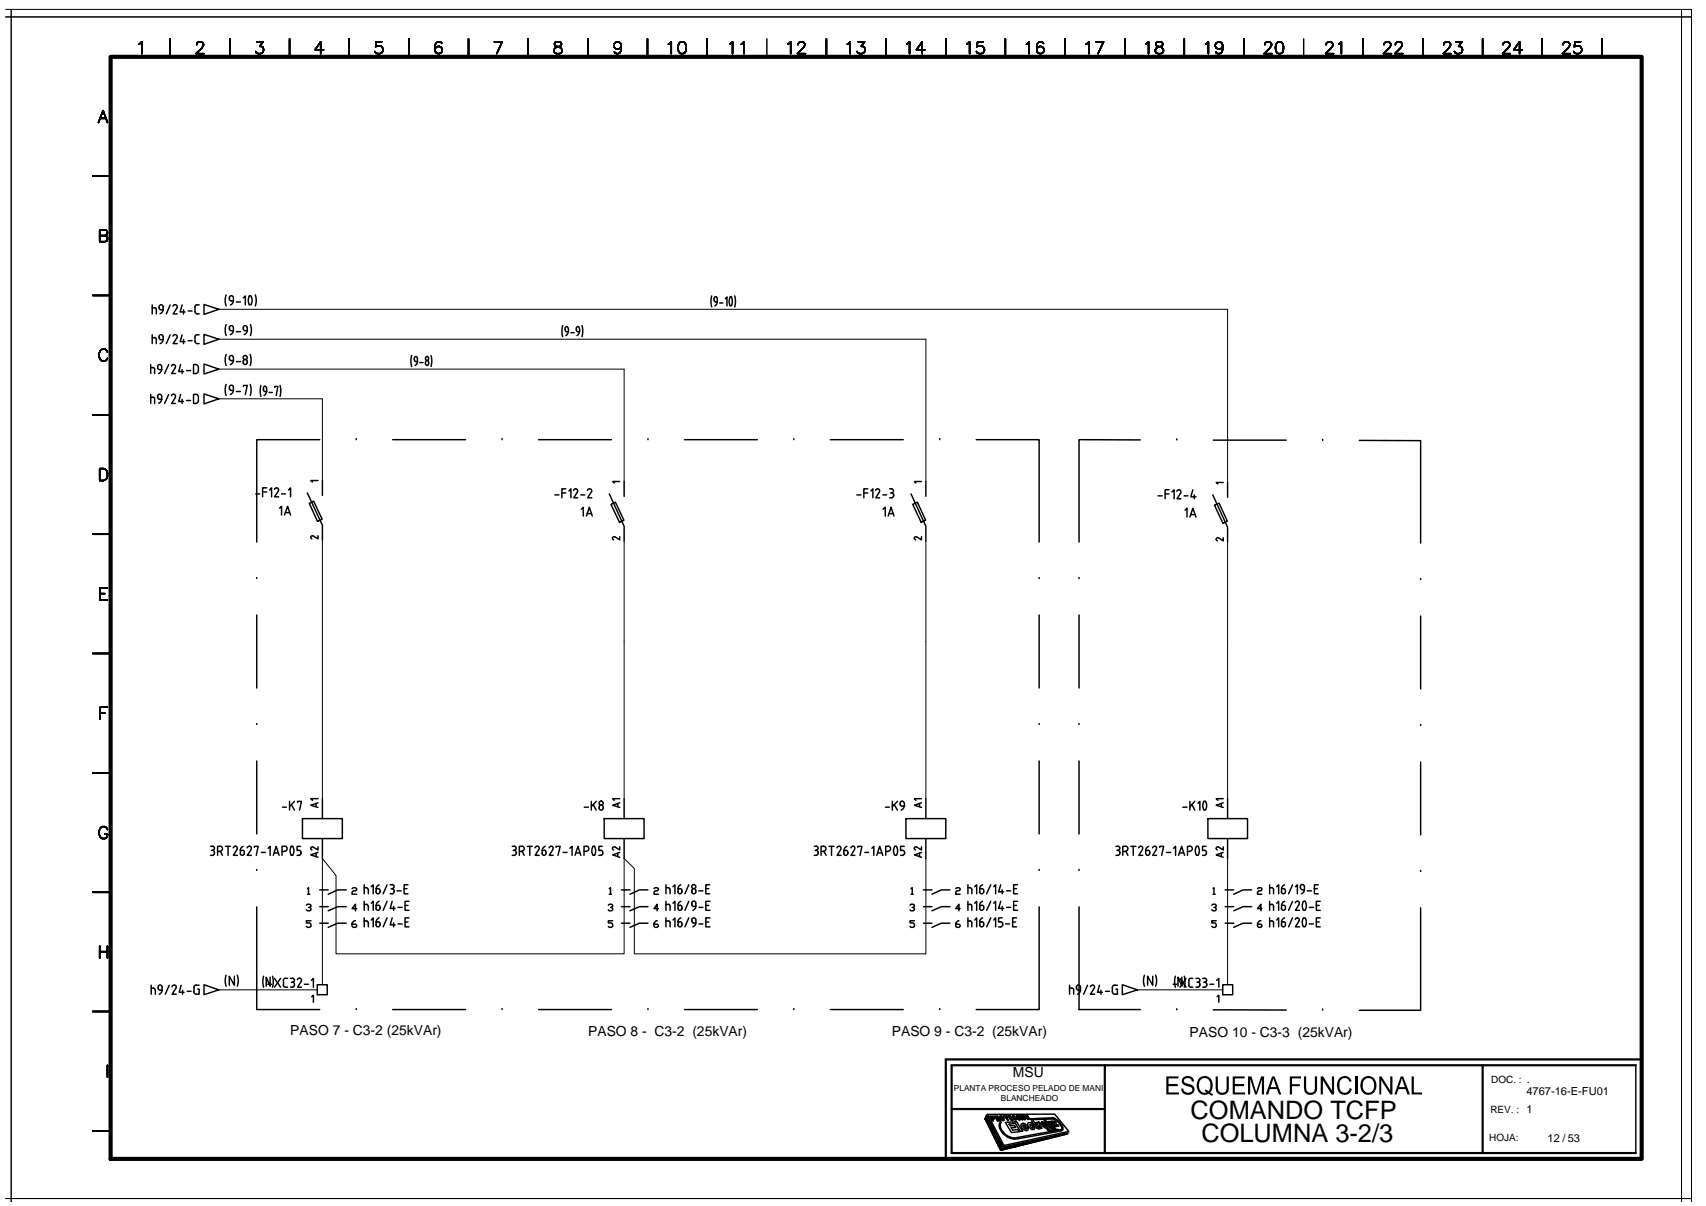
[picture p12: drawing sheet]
<svg xmlns="http://www.w3.org/2000/svg" width="297mm" height="210mm" viewBox="0 0 297 210" stroke-linecap="round" stroke-linejoin="round" font-family="sans-serif">
<defs><g id="words">
<g font-size="4.4">
<text x="207.3" y="194.7">COMANDO TCFP</text>
<text x="209.2" y="198.8">COLUMNA 3-2/3</text>
</g>
<g font-size="2.4">
<text x="50.5" y="180.1">PASO 7 - C3-2 (25kVAr)</text>
<text x="102.4" y="180.2">PASO 8 - C3-2 (25kVAr)</text>
<text x="155.3" y="180.2">PASO 9 - C3-2 (25kVAr)</text>
<text x="207.1" y="180.4">PASO 10 - C3-3 (25kVAr)</text>
<text x="176.4" y="187.4">MSU</text>
</g>
<g font-size="1.9">
<text x="265.8" y="190.6">4767-16-E-FU01</text>
<text x="269.5" y="198.7">12 / 53</text>
</g>
<g font-size="1.7">
<text x="259.6" y="188.5">DOC. : .</text>
<text x="259.5" y="193.7">REV. : 1</text>
<text x="259.3" y="198.6">HOJA:</text>
</g>
<g font-size="1.5">
<text x="166.1" y="189.9">PLANTA PROCESO PELADO DE MANI</text>
<text x="174.3" y="191.6">BLANCHEADO</text>
</g>
</g></defs>
<g fill="none" stroke="#000" stroke-width=".17">
<path d="M1 1.6h293.5v207.6M1.9 1.7v1.2h290.9v-1.2v1.2h1.7h-1.7v205.7h1.7h-1.7v.6v-.6h-290.9v.6v-.6h-.9h.9v-205.7h-.9h.9zM1.9 2.9h290.9v205.7h-290.9zM38.1 53.8h175.6v30.2M38.1 59h123.1v24.8M38.1 69.4h18v14.2M38.1 64.2h70.6v19.6M56.1 94v45M108.7 94.2v44.8M161.2 94.2v44.8M213.7 94.3v44.7M161.2 149.4v16.6h-50.8v-14.8l-1.7-1.8v16.6h-50.2v-13.6l-2.4-3v22"/>
<path d="M213.7 149.4v22M38.1 172.3h17.1M198 172.3h14.9"/>
</g>
<path d="M165.7 193h26.7M192.4 185.4v15.3M236.1 187.4v3.1M258.1 185.4v15.3M284.8 185.4h-119.1v15.3h119.1M285.8 184.4h-121.1v17.3" fill="none" stroke="#000" stroke-width=".38"/>
<g fill="none" stroke="#000" stroke-width=".25">
<path d="M24.2 7.7l.5-.4v2M29.6 6.8v3.1M34.2 7.8l.1-.3 .3-.2a.67 .67 0 0 1 .8 .4l-.3 .7-1 .9h1.4M40 6.8v3.1M44.7 7.3h1.1l-.6 .8a.66 .66 0 0 1 .7 .7 .66 .66 0 0 1-.9 .5h-.3l-.2-.3M50.4 6.8v3.1M56.3 8.7h-1.4l.9-1.4v2M60.8 6.8v3.1M66.5 7.3h-1l-.1 .9a.74 .74 0 0 1 1.1 0 .74 .74 0 0 1-.2 1.1 .74 .74 0 0 1-1-.3M71.2 6.8v3.1M76.9 7.6a.57 .57 0 0 0-.9-.2 1.57 1.57 0 0 0 0 1.9 .64 .64 0 0 0 1-.3 .64 .64 0 0 0-.5-.9 .64 .64 0 0 0-.8 .6M81.6 6.8v3.1"/>
<path d="M86.1 7.3h1.4l-1 2M91.9 6.8v3.1M96.6 7.4a.42 .42 0 0 0 .3 .7 .87 .87 0 0 1 .9 .9l-.1 .2a.83 .83 0 0 1-1.2-.2 .65 .65 0 0 1 .6-.8l.4-.1a.42 .42 0 0 0 .2-.7l-.3-.1zM102.4 6.8v3.1M108.2 8a.64 .64 0 0 1-.9 .5 .64 .64 0 0 1-.2-1 .64 .64 0 0 1 1 .1 1.97 1.97 0 0 1-.2 1.7 .64 .64 0 0 1-.9-.3M112.7 6.8v3.1M116.4 7.7l.5-.4v2M118.4 7.4a.66 .66 0 0 1 1 .3 1.77 1.77 0 0 1-.2 1.6 .73 .73 0 0 1-1-.3 1.73 1.73 0 0 1 .2-1.6zM123.1 6.8v3.1M127.1 7.7l.5-.4v2M129.1 7.7l.4-.4v2M133.5 6.8v3.1"/>
<path d="M137.2 7.7l.5-.4v2M138.9 7.8v-.1a.65 .65 0 0 1 1.1-.3 .51 .51 0 0 1 0 .7l-1.1 1.2h1.4M143.9 6.8v3.1M147.5 7.7l.5-.4v2M149.4 7.3h1.1l-.6 .8a.66 .66 0 0 1 .7 .7 .66 .66 0 0 1-.9 .5h-.3l-.2-.3M154.3 6.8v3.1M157.9 7.7l.5-.4v2M161 8.7h-1.4l1-1.4v2M164.7 6.8v3.1M168.3 7.7l.5-.4v2M171.2 7.3h-1l-.1 .9a.76 .76 0 0 1 1.1-.1 .76 .76 0 0 1 0 1.1 .76 .76 0 0 1-1.1 0l-.1-.2M175 6.8v3.1"/>
<path d="M178.7 7.7l.5-.4v2M181.7 7.6a.59 .59 0 0 0-.9-.2 1.57 1.57 0 0 0 0 1.9 .64 .64 0 0 0 .9-.3 .64 .64 0 0 0-.4-.9 .64 .64 0 0 0-.8 .6M185.4 6.8v3.1M189.1 7.7l.5-.4v2M190.8 7.3h1.4l-1 2M195.8 6.8v3.1M199.5 7.7l.5-.4v2M201.4 7.4l-.1 .4 .2 .3a.77 .77 0 0 1 .9 .2 .77 .77 0 0 1 0 .9 .85 .85 0 0 1-1.2-.2 .65 .65 0 0 1 .6-.8l.3-.1a.42 .42 0 0 0 .3-.7l-.3-.1zM206.2 6.8v3.1M209.9 7.7l.5-.4v2M212.9 8a.66 .66 0 0 1-.9 .5 .66 .66 0 0 1-.3-1 .66 .66 0 0 1 1.1 .1 1.97 1.97 0 0 1-.2 1.7 .62 .62 0 0 1-.9-.3M216.6 6.8v3.1"/>
<path d="M220.2 7.8l.1-.3 .3-.2a.67 .67 0 0 1 .8 .4l-.3 .7-1 .9h1.4M222.4 7.4a.66 .66 0 0 1 1 .3 1.77 1.77 0 0 1-.2 1.6 .68 .68 0 0 1-1-.3 1.56 1.56 0 0 1 .2-1.6zM227 6.8v3.1M230.9 7.8v-.1a.65 .65 0 0 1 1-.3 .51 .51 0 0 1 .1 .7l-1.2 1.2h1.4M233.1 7.7l.5-.4v2M237.4 6.8v3.1M241 7.8v-.1a.65 .65 0 0 1 1-.3l.2 .5-.3 .5-1 .9h1.4M243 7.8v-.1a.65 .65 0 0 1 1-.3 .51 .51 0 0 1 .1 .7l-1.2 1.2h1.4M247.8 6.8v3.1M251.4 7.8l.1-.3 .3-.2h.4a.53 .53 0 0 1 .3 .8l-1.2 1.2h1.3M253.4 7.3h1.2l-.6 .8a.66 .66 0 0 1 .6 .7 .66 .66 0 0 1-.9 .5h-.3l-.2-.3M258.1 6.8v3.1"/>
<path d="M261.7 7.8l.1-.3 .3-.2h.4a.53 .53 0 0 1 .3 .8l-1.2 1.2h1.4M265 8.7h-1.4l1-1.4v2M268.5 6.8v3.1M272.2 7.8v-.3l.3-.2a.67 .67 0 0 1 .8 .4l-.2 .7-1.1 .9h1.4M275.2 7.3h-1l-.1 .9a.76 .76 0 0 1 1.1-.1 .76 .76 0 0 1 0 1.1 .76 .76 0 0 1-1.1 0l-.1-.2M278.9 6.8v3.1M16.1 30.6h3.2M17.1 21.3l.8-2.1 .8 2.1M17.4 20.6h1M16.1 51.4h3.2M17.4 41h.8l.3-.1a.5 .5 0 0 0 0-.8l-.3-.1h-.8v2.1l1.1-.1a.55 .55 0 0 0 .2-.6 .55 .55 0 0 0-.5-.4M26.5 53.1v1.5"/>
<path d="M26.5 58.3v1.5M26.5 58.8h.4M26.5 53.6h.4M26.9 58.7l.3 .2v.9M26.9 53.5l.3 .4M27.2 53.9v.7M27.7 58.8l.2 .3h.1M27.7 53.4a.36 .36 0 0 1 .3-.4 .36 .36 0 0 1 .4 .4v.5M27.7 53.6l.2 .3h.1M27.7 53.4v.2M27.7 58.6v.2M28.1 59.1h.3"/>
<path d="M28.1 53.9h.3M28.4 58.6a.98 .98 0 0 1-.5 1.2M28.4 58.6a.36 .36 0 0 0-.4-.4 .36 .36 0 0 0-.3 .4M28.4 53.9a.78 .78 0 0 1-.5 .7M29.6 58.3l-.6 1.5M29.6 53.1l-.6 1.5M30.5 58.2l-.4 .3M30.5 53l-.4 .3M30.5 58.2a.36 .36 0 0 1 .3 .6l-.7 1h.8M30.5 53a.36 .36 0 0 1 .3 .6l-.7 1h.8M31.7 58.3l-.3 1.2h.8M31.7 53.1l-.3 1.2h.8"/>
<path d="M32 53.9v.7M32 59.1v.7M32.8 59.3h.6M32.8 54.1h.6M34 58.7v.9l.4 .2M34.4 58.2l-.4 .2v.2M34.4 53l-.4 .2v.3v.9l.4 .2M34.4 59.8h.3M34.4 58.3h.3M34.4 54.6h.3M34.4 53.1h.3M35.5 58.2l2.6 .8-2.6 .9z"/>
<path d="M35.5 53l2.6 .8-2.6 .9zM39.4 56.5l-.2 .8 .2 1.1M39.4 51.3l-.2 .8 .2 1.1M39.9 57.2l.2 .3 .2 .1M39.9 51.8a.36 .36 0 0 1 .4-.3 .36 .36 0 0 1 .3 .3v.6M39.9 52l.2 .3 .2 .1M40 51.8v.2M40 57.1v.1M40.3 57.6h.3M40.3 52.4h.3M40.6 57.1a.98 .98 0 0 1-.5 1.1M40.6 57a.36 .36 0 0 0-.3-.3 .36 .36 0 0 0-.4 .3"/>
<path d="M40.6 52.3a.78 .78 0 0 1-.5 .8M41.1 57.7h.8M41.1 52.6h.8M42.3 57.2l.2 .3 .6 .1M42.4 51.8l.3-.3v1.6M42.4 57.1v.1M43.1 57.1a.98 .98 0 0 1-.6 1.1M43.1 57a.36 .36 0 0 0-.4-.3 .36 .36 0 0 0-.4 .3M43.4 51.6a1.46 1.46 0 0 0 0 1.4M43.6 56.5l.2 .8-.2 1.1M43.7 51.6a1.08 1.08 0 0 1-.2 1.5l-.1-.1M43.7 51.6l-.2-.1-.1 .1"/>
<path d="M44.4 51.3l.2 .8-.2 1.1M98 56.7l-.2 .7 .2 1.2M98.4 57.4l.1 .3h.5M98.4 57.2v.2M98.9 57.7l-.2 .5-.2 .2M98.9 57.2l-.2-.4-.3 .4M99 57.2v.5M99.4 57.9h.5M100.3 57.4l.3 .3M100.4 57.2v.2M100.6 57.7h.3M100.9 57.7l-.2 .5-.2 .2"/>
<path d="M100.9 57.2l-.3-.4-.3 .4M100.9 57.2v.5M101.3 56.7l.2 .7-.2 1.2M123.9 51.5l-.1 .8 .1 1.1M124.3 52.2l.2 .3 .4 .1M124.3 52v.2M124.9 52.5l-.2 .6-.2 .1M124.9 52l-.3-.4-.3 .4M124.9 52v.5M125.3 52.7h.6M126.3 52l.3-.3v1.5M127.1 51.8a1.79 1.79 0 0 0 0 1.4"/>
<path d="M127.4 51.8a1.29 1.29 0 0 1-.2 1.4l-.1-.1M127.4 51.7l-.2-.1-.1 .1M127.9 51.5l.2 .8-.2 1.1M16.1 72.2h3.2M18.7 61.3l-.3-.4a1 1 0 0 0-1.2 .4 1 1 0 0 0 .2 1.3l.4 .3h.4l.5-.6M26.2 63.4v1.6M26.2 68.7v1.5M26.2 69.2h.4M26.2 64h.4M26.6 69.1l.3 .3M26.6 64l.3 .3M26.9 64.3v.7"/>
<path d="M26.9 69.5v.7M27.4 69.1l.2 .3 .2 .1M27.4 63.8a.36 .36 0 0 1 .4-.4 .36 .36 0 0 1 .4 .4v.5M27.4 64l.1 .2 .3 .1M27.5 63.8v.2M27.5 69v.2M27.8 69.5h.4M27.8 64.3h.4M28.2 69.4a.78 .78 0 0 1-.6 .8M28.2 69a.36 .36 0 0 0-.4-.4 .36 .36 0 0 0-.4 .4M28.2 64.3a.78 .78 0 0 1-.6 .7M28.2 69v.5"/>
<path d="M29.4 68.7l-.7 1.5M29.4 63.4l-.7 1.6M29.9 68.9a.36 .36 0 0 1 .5-.3 .36 .36 0 0 1 .1 .6M29.9 63.7a.36 .36 0 0 1 .5-.2 .36 .36 0 0 1 .1 .5l-.6 1h.7M30.5 69.2l-.6 1h.7M31.5 68.7l-.4 1.2h.9M31.5 63.4l-.4 1.3h.9M31.7 64.3v.7M31.7 69.5v.7M32.5 69.7h.7M32.5 64.5h.7M34.1 68.6l.2 .1 .2 .4"/>
<path d="M34.1 63.4l.4 .3v.8M34.1 68.7h-.4v1.5h.4M34.1 63.4h-.4v1.6h.4M34.5 69.1v.9l-.4 .2M34.5 64.5v.3l-.4 .2M35.5 68.6l2.6 .8-2.6 .9zM35.5 63.4l2.6 .8-2.6 .9zM39.4 66.9l-.2 .8 .2 1.1M39.4 61.7l-.2 .8 .2 1.1M39.9 67.6l.2 .3h.2M39.9 62.2a.36 .36 0 0 1 .4-.3 .36 .36 0 0 1 .3 .3v.5M39.9 62.4l.2 .3 .2 .1"/>
<path d="M40 62.3v.1M40 67.4v.2M40.3 68h.3M40.3 62.8h.3M40.6 67.9a.78 .78 0 0 1-.5 .8M40.6 67.4a.36 .36 0 0 0-.3-.4 .36 .36 0 0 0-.4 .4M40.6 62.7a.78 .78 0 0 1-.5 .7M40.6 67.4v.5M41.1 68.1h.8M41.1 62.9h.8M42.3 63.1a.36 .36 0 0 0 .4 .3 .36 .36 0 0 0 .4-.3M42.4 67.3v-.2h.7l-.4 1.6"/>
<path d="M42.4 62.9v.2M43.1 62.9a.36 .36 0 0 0-.4-.3 .36 .36 0 0 0-.4 .3M43.1 62.9v.2M43.6 66.9l.1 .8-.1 1.1M43.6 61.7l.1 .8-.1 1.1M45.4 67.1l-.1 .7 .1 1.2M45.8 67.8l.2 .3h.4M45.9 67.6v.2M46.4 68.1l-.2 .6-.2 .1M46.4 67.6l-.3-.4-.3 .4M46.4 67.6v.5M46.9 68.3h.5"/>
<path d="M47.8 67.4v-.1h.6l-.3 1.5M48.8 67.1l.1 .7-.1 1.2M55.7 76.5h-11v17.8M62 76.5h.1M68.4 76.5h12.7M71.7 61.9l-.2 .7 .2 1.2M72.7 62.9l-.2 .5-.2 .2M72.7 62.9l-.1-.8a.43 .43 0 0 0-.5 .4 .43 .43 0 0 0 .3 .4h.3M73.1 63.1h.6M74.1 63.3l.3 .3 .2-.3M74.1 63.1v.2M74.6 63.1l-.2-.4-.3 .4"/>
<path d="M74.6 63.1v.2M75 61.9l.2 .7-.2 1.2M87.4 76.5h.1M93.8 76.5h12.7M112.8 76.5h.1M119.2 76.5h12.7M138.2 76.5h.1M144.6 76.5h12.7M163.6 76.5h.1M170 76.5h10.9v17.8M198.5 76.6l-10.6-.1v17.8M204.9 76.6h.1"/>
<path d="M211.2 76.6h12.7M230.3 76.7h.1M236.7 76.7h10.7v17.8M16.1 93h3.2M17.4 81.6h.6a1.11 1.11 0 0 1 .7 1 1.11 1.11 0 0 1-.7 1h-.6zM44.5 86h.7M45.7 85.6h.7M46.4 84.9h-.7v1.6M46.9 85.3l.4-.4v1.6M47.8 85.2a.36 .36 0 0 1 .5-.3 .36 .36 0 0 1 .2 .6M48.5 85.5l-.7 1h.7M48.7 88.5l.3-.4v1.5"/>
<path d="M49 86h.7M49.5 89.6l.6-1.5 .5 1.5M49.7 89.2h.7M50.2 85.3l.4-.4v1.6M53.5 85.8l2.6 5.6v2.6M53.8 87.6l.8-.4 1.5 3.2-.8 .3zM54.1 93.5l.2 .3M55.4 93.2v.6l-.9-.5a.28 .28 0 0 0-.4 .2M55.4 83.6h-1.3l.3 .3M56.1 83.6v2.6M96.6 86.1h.7M97.8 85.8h.7"/>
<path d="M98.5 85.1h-.7v1.5M99.1 85.5l.3-.4v1.5M100.2 85.1a.36 .36 0 0 1 .3 .5l-.6 1h.7M100.2 85.1l-.3 .2M101.1 86.1h.7M101.2 88.6l.4-.3v1.5M102.1 89.8l.5-1.5 .5 1.5M102.2 89.4h.8M102.6 85.1l-.3 .2M102.7 85.1a.36 .36 0 0 1 .3 .5M103 85.6l-.7 1h.7M106.1 86l2.6 5.6v2.6"/>
<path d="M106.4 87.8l.7-.4 1.5 3.1-.7 .4zM107.1 93.5a.28 .28 0 0 0-.5 .2l.2 .3M107.9 93.4v.6l-.8-.5M107.9 83.8h-1.2l.2 .3M108.7 83.8v2.6M149.2 86.1h.7M150.4 85.8h.7M151.1 85.1h-.7v1.5M151.6 85.5l.4-.4v1.5M152.5 85.3a.36 .36 0 0 1 .4-.2 .36 .36 0 0 1 .2 .5M153.1 85.6l-.6 1h.7M153.7 86.1h.7"/>
<path d="M153.8 88.6l.3-.3v1.5M154.6 89.8l.6-1.5 .5 1.5M154.8 89.4h.7M154.9 85.1h.3a.37 .37 0 0 1 .4 .4 .37 .37 0 0 1-.5 .3M155.2 85.8h.2l.2 .3M155.6 86.3l-.2 .3h-.5M155.6 86.1v.2M158.6 86l2.6 5.6v2.6M158.9 87.8l.8-.4 1.5 3.1-.8 .4zM159.2 93.7l.2 .3M159.6 93.5a.28 .28 0 0 0-.4 .2M160.4 93.4v.6l-.8-.5"/>
<path d="M160.4 83.8h-1.2l.3 .3M161.2 83.8v2.6M201.6 86.3h.8M202.9 86h.6M203.5 85.2h-.6v1.6M204 85.6l.4-.4v1.6M204.9 85.5a.36 .36 0 0 1 .5-.2 .36 .36 0 0 1 .2 .5M205.6 85.8l-.7 1h.7M206.2 86.3h.6M206.3 88.8l.4-.3v1.5M207.2 90l.5-1.5 .5 1.5M207.3 89.6h.8"/>
<path d="M207.7 85.2l-.4 1.3h.9M207.9 86.1v.7M211.2 86.1l2.5 5.7v2.5M211.5 87.9l.8-.3 1.4 3.1-.8 .4zM213 93.6v.5l-.8-.5a.28 .28 0 0 0-.4 .3l.2 .2M213 84h-1.2l.2 .2M213.7 84v2.6M16.1 113.7h3.2M17.4 103.3h.8M18.7 102.3h-1.3v2.1h1.3M44.7 100.7h.1M44.7 107v12.7"/>
<path d="M180.9 100.7h.1M180.9 107v12.7M187.9 100.7h.1M187.9 107v12.7M247.4 100.9h.1M247.4 107.2v12.7M16.1 134.5h3.2M17.4 124.1h.8M18.7 123.1h-1.3v2.1M44.7 126.1h.1M44.7 132.4v12.7M50.4 139.5v1.5"/>
<path d="M51.3 139.5l-.9 .9M51.8 139.6v-.1h.7l-.3 1.5M55 139.9v.5M55.4 139.7l-1.3 .5 1.3 .3M55.4 139h-1.3l.3 .3M56.1 139v3.5M103 139.5v1.5M103.8 139.5l-.8 .9M107.6 139.9v.5M107.9 139.7l-1.2 .5 1.2 .3M107.9 139h-1.2l.2 .3M108.7 139v3.5"/>
<path d="M155.4 139.5v1.5M156.3 139.5l-.9 .9M156.7 140l.2 .3h.6M156.8 139.8v.2M157.4 139.8a.36 .36 0 0 0-.3-.4 .36 .36 0 0 0-.4 .4M157.5 139.8v.5M160.1 139.9v.5M160.4 139.7l-1.2 .5 1.2 .3M160.4 139h-1.2l.3 .3M161.2 139v3.5M180.9 126.1h.1M180.9 132.4v12.7"/>
<path d="M187.9 126.1h.1M187.9 132.4v12.7M207.2 139.5v1.5M208 139.5l-.8 .9M208.6 139.8l.3-.3v1.5M209.6 139.5l.1-.1a1.03 1.03 0 0 1 0 1.6l-.1-.1M209.6 139.5a1.46 1.46 0 0 0 0 1.4M212.6 139.9v.5M213 139.7l-1.2 .5 1.2 .3M213 139h-1.2l.2 .3M213.7 139v3.5M247.4 126.3h.1"/>
<path d="M247.4 132.6v12.7M16.1 155.3h3.2M18.7 144.4l-.3-.4a1 1 0 0 0-1.2 .4 1 1 0 0 0 .2 1.3l.4 .3h.4a.69 .69 0 0 0 .5-.9h-.5M36.7 147.3h.3M36.8 148h.2M37 147.3a.36 .36 0 0 1 .3 .3 .36 .36 0 0 1-.3 .4 .45 .45 0 0 1 .3 .4 .45 .45 0 0 1-.3 .5h-.3M37.9 148.2h.4M38.3 147.3a.44 .44 0 0 1 .4 .4 .44 .44 0 0 1-.4 .5M38.3 147.3h-.4v1.6M38.4 148.2l.3 .7M39.2 147.3h.9M39.7 147.3v1.6"/>
<path d="M41 147.3a.36 .36 0 0 1 .3 .5M41 147.3l-.4 .3M41.3 147.9l-.7 1h.7M42.2 148a.41 .41 0 0 1 .3 .6 .41 .41 0 0 1-.6 .1l-.1-.2M42.2 148h-.3v.5M42.3 147.3l-.4 .4-.1 .3M43.4 147.3l-.4 .3M43.4 147.3a.36 .36 0 0 1 .3 .5M43.7 147.9l-.6 1h.7M44.3 147.5v-.2h.7l-.4 1.6M44.7 151.5h.1M44.7 157.8v17.9h11"/>
<path d="M45.5 148.4h.7M46.7 147.6l.3-.3v1.6M47.6 148.9l.5-1.6 .5 1.6M47.7 148.4h.8M49.1 148.2h.5M49.2 140.5h.7M49.6 147.3a.44 .44 0 0 1 .4 .4 .44 .44 0 0 1-.4 .5M49.6 147.3h-.5v1.6M50.7 147.4a1.46 1.46 0 0 0 0 1.4M50.7 140l.6 1M51 147.4a1.08 1.08 0 0 1-.2 1.5l-.2-.1M51 147.4l-.2-.1-.2 .1"/>
<path d="M52 148a.45 .45 0 0 1 .4 .4 .45 .45 0 0 1-.4 .5h-.3M52.3 147.3h-.6v.7h.4M52.7 142.5h6.9v3.5h-6.9zM53.3 157.6l.3-.2h.3l.2 .2v.2l-.4 .1M53.6 154.7l.1-.2v1.1M53.6 155.6h.3M53.9 157.9l.2 .2v.3l-.2 .1h-.3l-.3-.1M55 148.5v.6M55.4 148.4l-1.3 .4 1.3 .4M55.4 147.4v.5l-.9-.5a.28 .28 0 0 0-.4 .3l.2 .2M55.7 154.9h1.5M55.7 157.8h1.5"/>
<path d="M56.1 146v3.4M60.3 154.9h-1.5l-1.6 .7M60.3 157.8h-1.5l-1.6 .7M61.3 154.7l.2-.2h.4l.2 .2v.2l-.2 .2h-.4l-.2 .2v.3h.8M62.1 158.1h-.8l.6-.7v1.1M63.4 154.5h.4M63.4 157.4h.4M63.4 154v1.6M63.4 156.9v1.5M63.4 159.8v1.5M63.8 154.5l.3 .3M63.8 157.4l.3 .3"/>
<path d="M64.1 154.8v.8M64.1 157.7v.7M64.6 154.3l.4-.3v1.6M64.6 157.2l.4-.3v1.5M65.4 155.2a.36 .36 0 0 0 .4 .4 .36 .36 0 0 0 .4-.4M65.4 158.1a.36 .36 0 0 0 .4 .3 .36 .36 0 0 0 .4-.3M65.5 157.6h.5l.2 .3M65.5 157.6v.5M66 154l-.4 .4-.1 .3M66 156.9l-.4 .4-.1 .3M66 159.8l-.4 .4-.1 .2M66.2 155l-.2-.3h-.5v.5"/>
<path d="M66.2 155.1v.1M66.2 157.9v.2M67.4 154l-.7 1.6M67.4 156.9l-.7 1.5M67.4 159.8l-.7 1.5M67.9 154h.4M67.9 155.6h.4M68.1 154.7h.2M68.3 154a.36 .36 0 0 1 .3 .3 .36 .36 0 0 1-.3 .4 .41 .41 0 0 1 .3 .5M68.3 156.9l-.4 1.2h.9M68.3 159.8l-.4 1.2h.9M68.5 157.8v.6"/>
<path d="M68.6 155.2v.2l-.3 .2M69.1 155.1h.8M69.3 157.9h.7M70.4 154.7h.5M70.5 157.6h.5M71 154h-.6v1.6h.6M71.2 156.9h-.7v1.5h.7M71.2 159.8h-.7v1.5h.7M89.2 147.3h.3M89.2 148.9h.3M89.4 148h.1M89.5 147.3a.36 .36 0 0 1 .4 .3 .36 .36 0 0 1-.4 .4h.2l.2 .3"/>
<path d="M89.9 148.5l-.1 .2-.3 .2M89.9 148.4v.1M90.4 148.2h.4M90.8 147.3a.44 .44 0 0 1 .5 .4 .44 .44 0 0 1-.5 .5M90.8 147.3h-.4v1.6M90.9 148.2l.4 .7M91.8 147.3h.9M92.2 147.3v1.6M93.5 147.3l-.4 .3M93.5 147.3a.36 .36 0 0 1 .3 .5M93.8 147.9l-.6 1h.7M94.7 148a.41 .41 0 0 1 .4 .6 .41 .41 0 0 1-.7 .1v-.2"/>
<path d="M94.7 148h-.3v.5M94.9 147.3l-.4 .4-.1 .3M95.9 147.3a.36 .36 0 0 1 .4 .5M96 147.3l-.4 .3M96.3 147.9l-.7 1h.7M96.8 147.5v-.2h.7l-.3 1.6M98 148.4h.7M99.2 147.6l.4-.3v1.6M100.1 148.9l.5-1.6 .5 1.6M100.3 148.4h.7M101.7 148.2h.4M101.7 140.5h.7"/>
<path d="M102.1 147.3a.44 .44 0 0 1 .4 .4 .44 .44 0 0 1-.4 .5M102.1 147.3h-.4v1.6M103.2 147.4a1.08 1.08 0 0 0 .2 1.5l.2-.1M103.3 140l.5 1M103.5 147.4a1.46 1.46 0 0 1 0 1.4M103.6 147.4l-.2-.1-.2 .1M104.4 140.5v.2M104.6 148a.45 .45 0 0 1 .3 .4 .45 .45 0 0 1-.3 .5h-.3M104.9 147.3h-.6v.7h.3M105 140.5a.36 .36 0 0 0-.3-.4 .36 .36 0 0 0-.4 .4M105 140.5a.37 .37 0 0 1-.2 .5 .37 .37 0 0 1-.5-.4M105.2 142.5h6.9v3.5h-6.9z"/>
<path d="M105.9 157.6l.2-.2h.4l.2 .2v.2l-.4 .1M106.1 154.7l.2-.2v1.1M106.1 155.6h.4M106.5 157.9l.2 .2v.3l-.2 .1h-.4l-.2-.1M107.1 147.4a.29 .29 0 0 0-.5 .3l.2 .2M107.6 148.5v.6M107.9 148.4l-1.2 .4 1.2 .4M107.9 147.4v.5l-.8-.5M108.2 154.9h1.5M108.2 157.8h1.5M108.7 146v3.4M112.8 154.9h-1.5l-1.6 .7"/>
<path d="M112.8 157.8h-1.5l-1.6 .7M113.9 154.7l.1-.2h.4l.2 .2v.2l-.2 .2h-.4l-.1 .2v.3h.7M114.6 158.1h-.7l.5-.7v1.1M116 154.5h.4M116 157.4h.4M116 154v1.6M116 156.9v1.5M116 159.8v1.5M116.4 154.5l.2 .2 .1 .9M116.4 157.4l.2 .1 .1 .9M117.2 154.3l.3-.3v1.6M117.2 157.2l.3-.3v1.5"/>
<path d="M118 155.2a.36 .36 0 0 0 .4 .4 .36 .36 0 0 0 .3-.4M118 158.1a.41 .41 0 0 0 .5 .3 .41 .41 0 0 0 .3-.5 .41 .41 0 0 0-.4-.3h-.3v.5M118.1 155.2v-.5l.6 .1v.4M118.5 154l-.4 .4-.1 .3M118.5 156.9l-.4 .4-.1 .3M118.5 159.8l-.4 .4-.1 .2M119.9 154l-.6 1.6M119.9 156.9l-.6 1.5M119.9 159.8l-.6 1.5M120.4 155a.38 .38 0 0 1 .5-.3 .38 .38 0 0 1 .3 .5M120.4 155.2a.36 .36 0 0 0 .4 .4 .36 .36 0 0 0 .4-.4M120.4 157.4l.1 .2 .3 .2"/>
<path d="M120.5 155.1v.1M120.5 157.2v.2M120.8 157.8h.4M121.2 157.2a1.01 1.01 0 0 1-.6 1.2M121.2 157.2a.36 .36 0 0 0-.4-.4 .36 .36 0 0 0-.4 .4M121.7 155.1h.7M121.7 157.9h.7M122.9 154.7h.5M122.9 157.6h.5M123.6 154h-.7v1.6h.7M123.6 156.9h-.7v1.5h.7M123.6 159.8h-.7v1.5h.7"/>
<path d="M141.8 147.3h.3M141.8 148.9h.3M141.9 148h.2M142.1 147.3a.36 .36 0 0 1 .4 .3 .36 .36 0 0 1-.4 .4 .45 .45 0 0 1 .4 .4 .45 .45 0 0 1-.4 .5M143 148.2h.4M143.4 147.3a.44 .44 0 0 1 .4 .4 .44 .44 0 0 1-.4 .5M143.4 147.3h-.4v1.6M143.5 148.2l.3 .7M144.4 147.3h.8M144.8 147.3v1.6M146.1 147.3a.36 .36 0 0 1 .3 .5M146.1 147.3l-.4 .3"/>
<path d="M146.4 147.9l-.6 1h.6M146.9 148.5a.36 .36 0 0 0 .4 .4 .36 .36 0 0 0 .3-.4M147.3 148l.2 .1 .1 .2M147.3 148h-.4v.5M147.5 147.3l-.3 .2-.3 .5M147.7 148.4v.1M148.5 147.3a.36 .36 0 0 1 .3 .5M148.5 147.3l-.4 .3M148.8 147.9l-.6 1h.6M149.4 147.5v-.2h.7l-.4 1.6M150.6 148.4h.7M151.8 147.6l.3-.3v1.6"/>
<path d="M152.7 148.9l.5-1.6 .5 1.6M152.8 148.4h.7M154.2 140.5h.7M154.2 148.2h.4M154.6 147.3a.44 .44 0 0 1 .5 .4 .44 .44 0 0 1-.5 .5M154.6 147.3h-.4v1.6M155.7 140l.6 1M155.7 147.4a1.08 1.08 0 0 0 .2 1.5l.1-.1a1.27 1.27 0 0 0 .1-1.4M156.1 147.4l-.2-.1-.2 .1M157.1 148h.2l.2 .3M157.4 147.3h-.6v.7h.3M157.4 140.3a.78 .78 0 0 1-.5 .7"/>
<path d="M157.5 148.5l-.2 .3-.5 .1M157.5 148.4v.1M157.7 142.5h7v3.5h-7zM158.5 157.6l.1-.2h.4l.2 .2v.2l-.4 .1M158.6 154.7l.2-.2v1.1M158.6 155.6h.4M159 157.9l.2 .2v.3l-.2 .1h-.4l-.1-.1M159.2 147.7l.2 .2M159.6 147.4a.28 .28 0 0 0-.4 .3M160.1 148.5v.6M160.4 148.4l-1.2 .4 1.2 .4M160.4 147.4v.5l-.8-.5"/>
<path d="M160.8 154.9h1.5M160.8 157.8h1.5M161.2 146v3.4M165.4 154.9h-1.5l-1.6 .7M165.4 157.8h-1.5l-1.6 .7M166.4 154.7l.2-.2h.4l.2 .2v.2l-.2 .2h-.4l-.2 .2v.3h.8M167.2 158.1h-.8l.6-.7v1.1M168.5 154.5l.7 .2v.9M168.5 157.4h.4M168.5 154v1.6M168.5 156.9v1.5M168.5 159.8v1.5"/>
<path d="M168.9 157.4l.3 .1v.9M169.7 154.3l.4-.3v1.6M169.7 157.2l.4-.3v1.5M170.6 155.2a.36 .36 0 0 0 .3 .4 .36 .36 0 0 0 .4-.4M170.6 158.1a.41 .41 0 0 0 .4 .3 .41 .41 0 0 0 .4-.5 .41 .41 0 0 0-.5-.3h-.3v.5M170.6 155.2v-.5l.6 .1 .1 .4M171.1 154l-.3 .2-.2 .5M171.1 156.9l-.3 .1-.2 .6M171.1 159.8l-.3 .1-.2 .5M172.5 154l-.7 1.6M172.5 156.9l-.7 1.5M172.5 159.8l-.7 1.5"/>
<path d="M173 154.3l.4-.3v1.6M173 157.2l.4-.3v1.5M174.2 154l-.3 1.2h.9M174.2 156.9l-.3 1.2h.9M174.5 159.8h-.6v.7h.3M174.5 154.9v.7M174.5 157.8v.6M175.3 155.1h.7M175.3 157.9h.7M176.5 154.7h.5M176.5 157.6h.5M177 159.8h-.7v1.5h.7"/>
<path d="M177.2 154h-.7v1.6h.7M177.2 156.9h-.7v1.5h.7M180.9 151.5h.1M180.9 157.8v17.9h-10.9M187.9 151.5h.1M187.9 157.8v17.9h10.6M194.3 147.3h.3M194.3 148.9h.3M194.5 148h.1M194.6 147.3a.36 .36 0 0 1 .4 .3 .36 .36 0 0 1-.4 .4 .45 .45 0 0 1 .4 .4 .45 .45 0 0 1-.4 .5M195.5 148.2h.5M195.9 147.3a.44 .44 0 0 1 .5 .4 .44 .44 0 0 1-.5 .5"/>
<path d="M196 147.3h-.5v1.6M196 148.2l.4 .7M196.9 147.3h.9M197.3 147.3v1.6M198.6 147.3a.36 .36 0 0 1 .3 .5M198.6 147.3l-.3 .3M198.9 147.9l-.6 1h.7M199.8 148a.41 .41 0 0 1 .4 .6 .41 .41 0 0 1-.7 .1v-.7h.4M200 147.3l-.3 .2-.2 .5M201 147.3a.36 .36 0 0 1 .3 .5M201 147.3l-.3 .3M201.3 147.9l-.6 1h.7"/>
<path d="M201.9 147.5v-.2h.7l-.3 1.6M203.1 148.4h.7M204.3 147.6l.4-.3v1.6M205.2 148.9l.5-1.6 .5 1.6M205.4 148.4h.7M206 140.5h.7M206.8 148.2h.4M207.2 147.3a.44 .44 0 0 1 .4 .4 .44 .44 0 0 1-.4 .5M207.2 147.3h-.4v1.6M207.5 140l.5 1M208.3 147.4a1.08 1.08 0 0 0 .2 1.5l.1-.1a1.27 1.27 0 0 0 .1-1.4M208.7 147.4l-.2-.1-.2 .1"/>
<path d="M209.4 148.9h.3M209.7 148a.45 .45 0 0 1 .4 .4 .45 .45 0 0 1-.4 .5M210 147.3h-.6v.7h.3M210.3 142.5h6.9v3.5h-6.9zM211 157.6l.2-.2h.4l.2 .2v.2l-.4 .1M211.2 154.7l.2-.2v1.1M211.2 155.6h.4M211.6 157.9l.2 .2-.2 .4h-.4l-.2-.1M212.6 148.5v.6M213 148.4l-1.2 .4 1.2 .4M213 147.4v.5l-.8-.5a.28 .28 0 0 0-.4 .3l.2 .2M213.3 154.9h1.5"/>
<path d="M213.3 157.8h1.5M213.7 146v3.4M217.9 154.9h-1.4l-1.7 .7M217.9 157.8h-1.4l-1.7 .7M218.9 154.7l.3-.2h.3l.2 .2-.2 .4h-.3l-.3 .2v.3h.8M219.7 158.1h-.8l.6-.7v1.1M221.1 154.5l.6 .2v.9M221.1 154v1.6M221.1 156.9v1.5M221.1 159.8v1.5M221.1 157.4h.3M221.4 157.4l.3 .1v.9"/>
<path d="M222.3 154.3l.3-.3v1.6M222.3 157.2l.3-.3v1.5M223.1 155.2a.36 .36 0 0 0 .4 .4 .36 .36 0 0 0 .3-.4M223.1 155.2v-.5l.6 .1 .1 .4M223.1 157.6h.4a.41 .41 0 0 1 .3 .5 .41 .41 0 0 1-.7 .2v-.2M223.1 157.6v.5M223.7 154l-.3 .2-.3 .5M223.7 156.9l-.3 .1-.3 .6M223.7 159.8l-.3 .1-.3 .5M225 154l-.6 1.6M225 156.9l-.6 1.5M225 159.8l-.6 1.5"/>
<path d="M225.6 154.3l.3-.3v1.6M225.9 156.8a.36 .36 0 0 1 .3 .6M225.9 156.9l-.4 .2M226.2 157.4l-.6 1h.7M226.4 154.5l.2 .3h.2M226.4 154.3v.2M226.8 154.9h.3M226.9 157a1.08 1.08 0 0 0 .2 1.4h.1a1.27 1.27 0 0 0 .1-1.4M226.9 159.8h.2a1.03 1.03 0 0 1 0 1.5h-.1a1.27 1.27 0 0 1-.1-1.5zM227.1 154.3a1.01 1.01 0 0 1-.5 1.3M227.1 154.3a.36 .36 0 0 0-.3-.3 .36 .36 0 0 0-.4 .3M227.3 156.9l-.2-.1-.2 .1"/>
<path d="M227.6 155.1h.7M228 157.9h.7M228.9 154.7h.5M229.2 157.6h.5M229.5 154h-.6v1.6h.6M229.9 156.9h-.7v1.5h.7M229.9 159.8h-.7v1.5h.7M247.4 151.7h.1M247.4 158v17.8h-10.7M16.1 176.1h3.2M17.4 164.7v2M17.4 165.6h1.3"/>
<path d="M18.7 164.7v2M26.3 171.5v1.5M26.3 172h.4M26.7 172l.3 .3M27.1 172.3v.7M27.5 171.8a.36 .36 0 0 1 .4-.4 .36 .36 0 0 1 .3 .4v.5M27.5 172l.1 .1 .3 .2M27.6 171.8v.2M27.9 172.4h.3M28.2 172.3a.78 .78 0 0 1-.5 .7M29.5 171.5l-.7 1.5M30.3 171.5l-.4 .2"/>
<path d="M30.3 171.4a.36 .36 0 0 1 .3 .6M30.6 172l-.6 1h.7M31.5 171.5l-.3 1.2h.8M31.8 172.4v.6M32.6 172.5h.7M33.7 172.6l.1 .2 .4 .2M33.8 171.9v.7M34.2 171.4l-.4 .3-.1 .2M34.2 171.5h.5M34.4 172.2h.3v.8h-.5M35.5 171.4l2.6 .9-2.6 .8zM39.4 169.7l-.2 .8 .2 1.2"/>
<path d="M40.8 169.9v1.6l-.9-1.6v1.6M41.3 169.7l.2 .8-.2 1.2M45.9 169.9l-.1 .8 .1 1.1M46.6 171.3h.7M47 170.1v1.5l-.6-1.5v1.5M47.4 169.9l.2 .8-.2 1.1M47.8 170.3l1.1 1.5M48.9 170.3l-1.1 1.5M49.3 171.4l.1 .2 .3 .2M49.4 170.7v.7M49.7 170.3l-.3 .1-.1 .3M49.7 171.8h.4"/>
<path d="M49.7 170.3h.4M50.6 171.8h.3M50.6 170.3h.3M50.8 171h.1M50.9 170.3a.36 .36 0 0 1 .4 .3 .36 .36 0 0 1-.4 .4M50.9 170.9l.2 .1 .2 .3M51.3 171.3a.4 .4 0 0 1-.4 .5M51.8 170.5a.36 .36 0 0 1 .5-.2 .36 .36 0 0 1 .1 .5l-.6 1h.7M53 171.3h.7M54.1 160.3h-.8v.3h.6l.2 .3v.3l-.2 .2h-.3l-.3-.2M54.2 170.6l.4-.3v1.5M54.3 173.5l.3-.3v1.2"/>
<path d="M55.2 171.4h1.8v1.7h-1.8zM55.7 160.7h1.5M60.3 160.7h-1.5l-1.6 .7M61.9 160.3h-.2l-.4 .3v.6l.2 .2h.4l.2-.2v-.2l-.2-.1h-.6M62 175.7h.1M63.4 160.3h.4M63.8 160.3l.3 .3M64.1 160.6v.7M64.6 160.1l.4-.3v1.5M65.4 161a.36 .36 0 0 0 .4 .3 .36 .36 0 0 0 .4-.3M65.8 160.4l.3 .1 .1 .3M65.8 160.5h-.3v.5"/>
<path d="M66.2 160.8v.2M68.4 175.7h12.7M68.5 160.6v.7M69.3 160.8h.7M70.5 160.5h.5M87.4 175.7h.1M93.8 175.7h12.7M106.7 160.3h-.8v.3h.6l.2 .3v.3l-.2 .2h-.4l-.2-.2M108.2 160.7h1.5M112.8 175.7h.1M112.8 160.7h-1.5l-1.6 .7M114.4 160.3h-.1l-.4 .3v.6l.1 .2h.4l.2-.2v-.2l-.2-.1h-.5"/>
<path d="M116 160.3h.4M116.4 160.3l.2 .1 .1 .9M117.2 160.1l.3-.3v1.5M118.4 160.4a.41 .41 0 0 1 .3 .6 .41 .41 0 0 1-.6 .1l-.1-.1M118.4 160.5h-.3v.5M119.2 175.7h12.7M120.4 160.3l.1 .2 .3 .1M120.5 160.1v.2M120.8 160.6h.4M121.2 160.1a.98 .98 0 0 1-.6 1.2M121.2 160.1a.36 .36 0 0 0-.4-.3 .36 .36 0 0 0-.4 .3M121.7 160.8h.7"/>
<path d="M122.9 160.5h.5M138.2 175.7h.1M144.6 175.7h12.7M159.2 160.3h-.7v.3h.5l.2 .3v.3l-.2 .2h-.4l-.1-.2M160.8 160.7h1.5M163.6 175.7h.1M165.4 160.7h-1.5l-1.6 .7M167 160.3h-.2l-.4 .3v.6l.2 .2h.4l.2-.2v-.2l-.2-.1h-.6M168.5 160.3h.4M168.9 160.3l.3 .1v.9M169.7 160.1l.4-.3v1.5M170.9 160.4a.41 .41 0 0 1 .4 .6 .41 .41 0 0 1-.7 .1v-.1"/>
<path d="M170.9 160.5h-.3v.5M173 160.1l.4-.3v1.5M173.9 161.3h.3M174.2 160.4a.45 .45 0 0 1 .4 .5 .45 .45 0 0 1-.4 .4M175.1 160.8h.7M176.3 160.5h.5M186.2 172h.4M186.2 171.5v1.5M186.6 172l.3 .3M186.9 172.3v.7M187.4 171.8a.36 .36 0 0 1 .4-.4 .36 .36 0 0 1 .3 .4v.5M187.4 172l.1 .1 .3 .2"/>
<path d="M187.5 171.8v.2M187.8 172.4h.3M188.1 172.3a.78 .78 0 0 1-.5 .7M189.4 171.5l-.7 1.5M190.2 171.5l-.4 .2M190.2 171.4a.36 .36 0 0 1 .3 .6M190.5 172l-.6 1h.7M191.4 171.5l-.3 1.2h.8M191.7 172.4v.6M192.5 172.5h.7M194.1 171.4l-.4 .3v.9M194.1 171.5h.5"/>
<path d="M194.3 172.2h.3v.8h-.7l-.2-.4M195.4 171.4l2.6 .9-2.6 .8zM199.3 169.7l-.2 .8 .2 1.2M200.7 169.9v1.6l-.9-1.6v1.6M201.2 169.7l.2 .8-.2 1.2M204.3 171.3h.6M204.7 169.9l-.2 .8 .2 1.1M204.9 175.8h.1M205.4 170.3l1.1 1.5M205.8 170.1v1.5l-.7-1.5v1.5M206.2 169.9l.1 .8-.1 1.1M206.5 170.3l-1.1 1.5"/>
<path d="M207 171.4l.2 .4h.5M207 170.7v.7M207.4 170.3h-.2l-.2 .4M207.4 170.3h.3M208.2 171.8h.4M208.2 170.3h.4M208.4 171h.2M208.6 170.3a.36 .36 0 0 1 .3 .3 .36 .36 0 0 1-.3 .4M208.6 170.9l.3 .2v.2M208.9 171.3a.4 .4 0 0 1-.3 .5M209.4 171.8h.4M209.4 170.3h.4"/>
<path d="M209.6 171h.2M209.7 170.3a.36 .36 0 0 1 .4 .3 .36 .36 0 0 1-.4 .4M209.7 170.9l.4 .2v.2M210.1 171.5l-.2 .3h-.2M210.1 171.3v.2M210.7 171.3h.6M211.2 175.8h12.7M211.8 160.3h-.8v.3h.6l.2 .3v.3l-.2 .2h-.4l-.2-.2M211.8 170.6l.4-.3v1.5M211.9 173.5l.3-.3v1.2M212.9 171.4h1.7v1.7h-1.7zM213.3 160.7h1.5"/>
<path d="M217.9 160.7h-1.4l-1.7 .7M219.5 160.3h-.2l-.4 .3v.6l.3 .2h.3l.2-.2-.2-.3h-.6M221.1 160.3h.3M221.4 160.3l.3 .1v.9M222.3 160.1l.3-.3v1.5M223.5 160.4a.41 .41 0 0 1 .3 .6 .41 .41 0 0 1-.7 .1v-.1M223.5 160.5h-.4v.5M225.5 160a.36 .36 0 0 1 .5-.2 .36 .36 0 0 1 .2 .5l-.6 1h.7M228 160.8h.7M229.2 160.5h.5M230.3 175.8h.1M16.1 196.8h3.2"/>
<path d="M18.7 185.4v2.1M171.8 194l2.8 5.5-.4 .7-2.7-5.5zM172 194l11.6-.1 2.5 3-11.3 2.5zM172.3 194.3h.5a.29 .29 0 0 1 .3 .1 .29 .29 0 0 1-.1 .4h-.2l.2 .3h-.2zM172.6 194.4h.2l.1 .2h-.2zM173.7 194.4l-.3-.1 .1 .3h.2M173.7 194.5h-.1M173.9 194.6l.3 .5h-.2l-.3-.4M173.9 194.6l-.2-.3h-.6l.6 .8h.1l-.2-.4h.1M174.1 194.3a.53 .53 0 0 1 .6 .2 .53 .53 0 0 1 0 .6l-.5-.3zM174.2 194.4a.45 .45 0 0 1 .4 .5zM174.8 199.6l11.1-2.4-.3 .2-11.2 2.8z"/>
<path d="M175 195.4l1.4-.1 .2 .3-.9 .1 .2 .2h.8l.2 .3-.8 .1 .2 .4 .9-.1 .3 .4-1.4 .1zM175.4 195l-.7-.8h.2l.3 .3v-.3h.1l.1 .4 .2 .4h-.2M175.5 194.2h.4l.1 .1h-.2l.4 .3h-.2l.1 .2h.3v.2h-.4zM176.5 198h.1M176.6 195.2h.4l1.1 1.7h-.4zM176.7 194.4a.24 .24 0 0 0-.2-.3 .24 .24 0 0 0-.2 .2 .24 .24 0 0 0 .1 .3l.2 .2a.19 .19 0 0 0 .3 .2 .19 .19 0 0 0 .1-.3M176.8 194.4l-.4-.1 .3 .5h.1l.1-.2M177.3 194.3h.1a.22 .22 0 0 0-.2-.2 .22 .22 0 0 0-.2 .2l.2 .5 .3 .2 .1-.1v-.2M177.4 194.4l-.3-.1 .3 .5 .1-.2M177.5 194.2h.1l.5 .7h-.2zM177.5 194.6h.1M177.8 195.6a.84 .84 0 0 1 1.2 .6l-.7 .1 .1 .1a.17 .17 0 0 0 .2 .1 .17 .17 0 0 0 .2-.1l.2-.1a.41 .41 0 0 1-.2 .5 .41 .41 0 0 1-.5-.1 .9 .9 0 0 1-.5-1.1z"/>
<path d="M177.9 194.2a.56 .56 0 0 1 .6 .7l-.4-.2zM178.1 194.3a.39 .39 0 0 1 .3 .5zM178.1 195.8h.2l.2 .2-.4 .1zM178.5 194.2l.5 .3-.2-.3h.1l.4 .6-.5-.3 .3 .3h-.2zM179 195.5a.68 .68 0 0 1 1 .3l-.4 .1-.2-.2a.42 .42 0 0 0 .5 .6l-.1-.2 .3-.1a.36 .36 0 0 1-.1 .5 .36 .36 0 0 1-.5 0l-.1-.1a.85 .85 0 0 1-.4-.9zM180.4 196.3l.5 .1M180.8 195.4h-.4l.7 1h.3l-.4-.6v-.1h.1M180.8 195.4h.1M180.8 196.2l-.5-.6h.1l-.1-.2h-.2l-.2-.3h-.3l.2 .3h-.1l.2 .3 .1-.1 .5 .7M180.8 196.2l.3 .3h-.3M180.9 195.3h.1M180.9 195.3l-.1 .1"/>
<path d="M180.9 195.3l.2 .4M181.1 195.7h.1M181.4 195.3a.87 .87 0 0 1 .9 1 .83 .83 0 0 1-.9-1zM181.7 195.4l.3 .2 .1 .2a.16 .16 0 0 1 0 .3 .16 .16 0 0 1-.2-.1l-.4-.2v-.3h.2M181.8 194.9h.2l.9 1.3h-.2zM182.2 196.3h.3l.1 .2h-.2l.3 .1 .2 .3h-.3l-.1-.2 .2 .1-.3-.1zM182.4 195.2h.2l.6 .7 .1-.1-.5-.6h.2l.7 .9h-.2l-.1-.1v.2l-.2-.1zM182.9 196.8l.1 .1zM183 196.3h.1l.1 .2zM183.2 195.1h.5l.2 .7h.3l.2 .2-.5 .1-.3-.3v-.4h-.3zM183.3 194.5h.1M183.3 194.7h.1"/>
<path d="M183.3 194.5l-3.9 .2 .1 .2 3.8-.1M183.3 196.6l.1 .2-.5-.5a.3 .3 0 0 1 .3 0 .3 .3 0 0 1 .2 .2l.2 .3-.3-.2M183.4 194.8a2.25 2.25 0 0 1 1.5 1.7l-.1 .1M183.4 196.2l.8 .5-.3 .1zM183.5 194.6a2.51 2.51 0 0 1 1.6 2l-.1 .1M183.6 196.7l.2 .1zM184.2 196.6l.1 .1zM184.8 196.6l-7.9 1.4a2.56 2.56 0 0 1-2.7-2.3l.1-.4-.1-.1a1.97 1.97 0 0 0 .8 2.4 2.72 2.72 0 0 0 2.1 .6l7.7-1.4M184.8 196.5l-.1 .1M185 196.7l-.2 .1M284.8 185.4v15.3"/>
<circle cx="42.7" cy="62.2" r=".36"/>
<circle cx="74.4" cy="62.4" r=".32"/>
<circle cx="104.7" cy="139.8" r=".36"/>
<circle cx="120.8" cy="154.3" r=".36"/>
</g>
<path d="M19.3 9.9h266.5v191.8h-266.5z" fill="none" stroke="#000" stroke-width=".72"/>
<g fill="#000" stroke="#000" stroke-width=".17">
<path d="M171.8 194l.3 .7h-.6zM173.9 199.6h.6l-.3 .6zM174.8 199.6l-.3 .6zM174.8 199.6h1.9l-2.2 .6zM184.8 197.4l1.1-.2-.3 .2z"/>
<path d="M171.5 194.7l3.1 4.8-2.5-4.8zM171.5 194.7l3.1 4.8h-.7z"/>
<path d="M173.9 199.5h.7zM173.9 199.5l.6 .1z"/>
<path d="M176.7 199.6l8.9-2.2h-.8zM174.8 199.6l10-2.2-8.1 2.2z"/>
</g>
<g fill="#000">
<path d="M203.1 187.4h2.1v.3h-1.7v1h1.6v.3h-1.6v1.1h1.8v.4h-2.2zM206 187.6l.6-.3h.6l.4 .3 .3 .6h-.4l-.1-.3-.2-.2-.6-.1a.47 .47 0 0 0-.5 .6 .47 .47 0 0 0 .6 .4l.7 .2 .4 .3 .2 .4-.2 .6-.3 .3-.7 .2-.7-.2-.3-.4-.1-.5h.3l.1 .4 .4 .2 .5 .1 .4-.2a.55 .55 0 0 0 .1-.7 .55 .55 0 0 0-.6-.2l-.6-.2-.4-.3-.1-.7zM211.7 187.4h.3l.1 2.3 .3 .4 .3 .1 .4-.1 .4-.2 .1-2.5h.4v2.2l-.1 .4-.4 .4-.6 .2-.5-.1-.4-.2-.2-.3-.1-.5zM214.6 187.4h2.1v.3h-1.7v1h1.6v.3h-1.6v1.1h1.8v.4h-2.2zM217.3 187.4h.6l.8 2.7 .9-2.7h.5v3.1h-.4v-2.6l-.8 2.6h-.4l-.8-2.7v2.7h-.4zM224.6 187.4h1.9v.3h-1.5v1h1.3v.3h-1.3v1.5h-.4zM227 187.4h.4l.1 2.4 .4 .3h.4a.72 .72 0 0 0 .6-.9v-1.8h.4v2.2l-.2 .6-.8 .4-.5-.1-.4-.2-.2-.3-.2-.6zM230 187.4h.4l1.5 2.4v-2.4h.4v3.1h-.4l-1.6-2.5v2.5h-.3zM233.2 187.7l.5-.3 .6-.1 .4 .1 .5 .4 .1 .4-.3 .1-.4-.6h-.9l-.4 .4-.1 .4 .1 1.1 .2 .4 .3 .1h.8l.3-.4 .1-.3 .4 .1-.4 .7-.3 .3h-1.1l-.6-.6-.2-1.2 .1-.6zM240.2 187.4h.3l1.6 2.4v-2.4h.3v3.1h-.3l-1.6-2.5v2.5h-.3zM245.8 187.4h.4v2.7h1.4v.4h-1.8z"/>
<path d="M208.7 187.8l.3-.3 .6-.2 .8 .1 .4 .4 .3 .6 .1 .7-.2 .7-.3 .3 .5 .3-.1 .3-.3-.1a.45 .45 0 0 0-.7-.1h-.8l-.6-.5-.3-.7v-.9zM209.2 187.8l-.4 .7-.1 .6 .2 .5 .3 .4 .4 .2 .5-.1-.3-.2v-.3l.3 .1a.27 .27 0 0 0 .4 .2 .27 .27 0 0 0 .2-.3v-1.1l-.3-.6-.4-.3z"/>
<path d="M221.5 187.4h.4l1.2 3.1h-.4l-.4-.9h-1.2l-.3 .9h-.4zM221.7 187.6l-.5 1.6h1z"/>
<path d="M237.2 187.8l.5-.4 .7-.1 .5 .1 .5 .4 .2 .6v.9l-.4 .9-.4 .3-.7 .1-.4-.2-.5-.3-.3-1v-.6zM237.8 187.7l-.5 .7v.9l.3 .7 .4 .2h.5l.6-.5 .2-.6-.1-.6-.5-.8z"/>
<path d="M243.9 187.4h.4l1.2 3.1h-.4l-.4-.9h-1.2l-.3 .9h-.4zM244.1 187.6l-.5 1.6h1z"/>
</g>
<use href="#words"/>
</svg>
